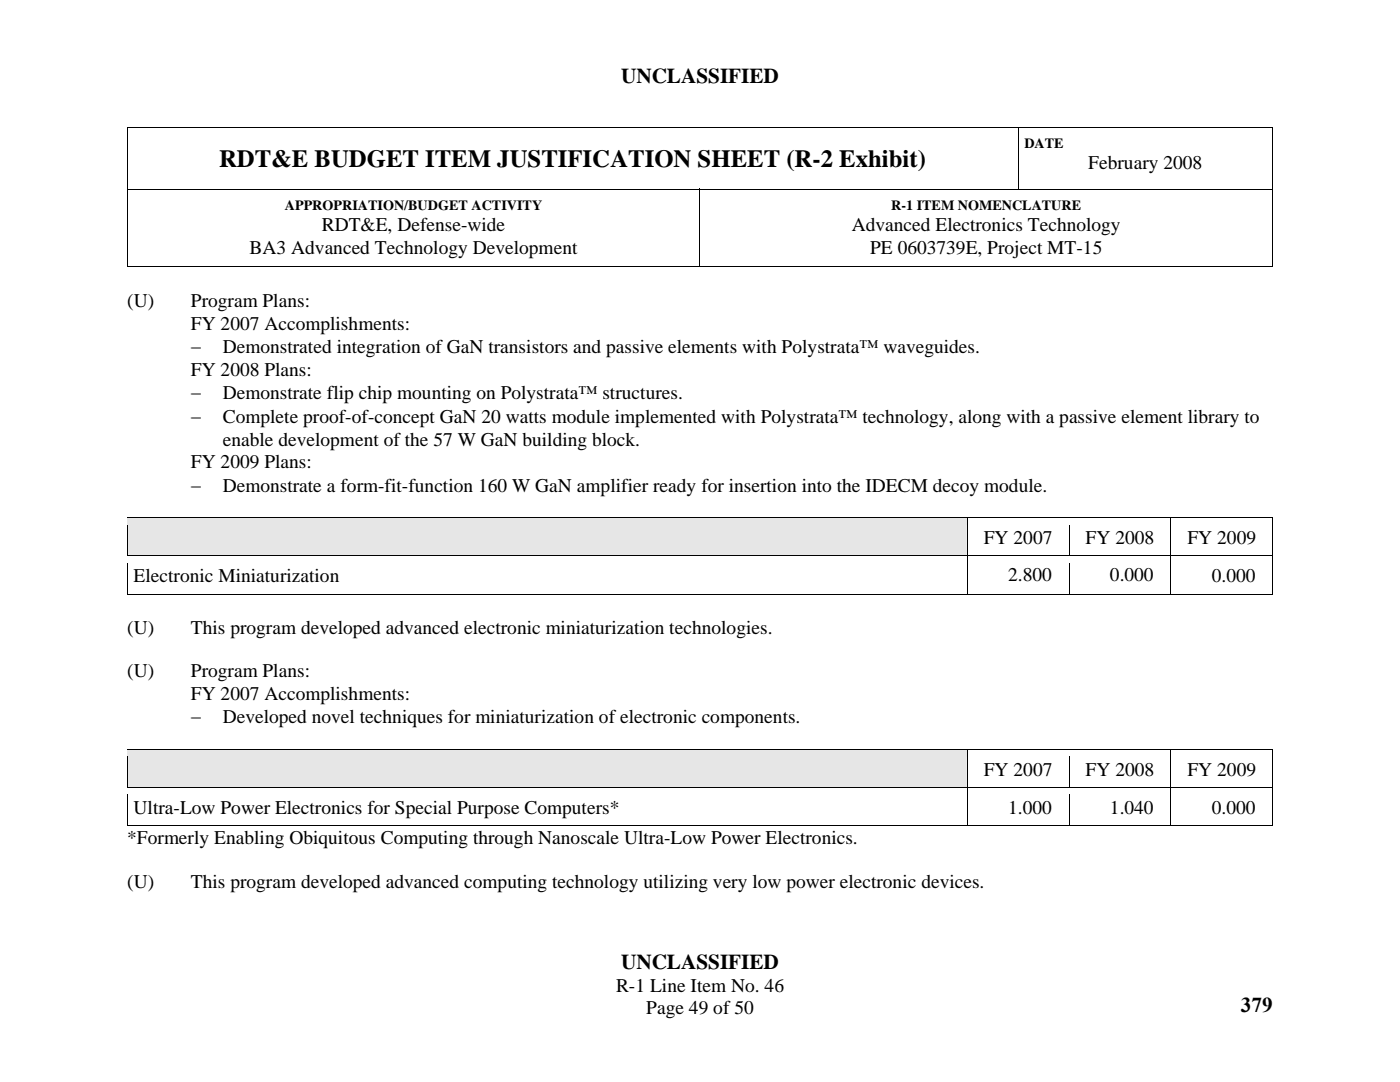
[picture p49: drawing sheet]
<svg xmlns="http://www.w3.org/2000/svg" width="279mm" height="216mm" viewBox="0 0 279 216" stroke-linecap="round" stroke-linejoin="round" font-family="sans-serif">
<defs><g id="words">
<text font-size="4.9" x="43.7" y="33.4">RDT&amp;E BUDGET ITEM JUSTIFICATION SHEET (R-2 Exhibit)</text>
<g font-size="4.2">
<text x="124" y="16.6">UNCLASSIFIED</text>
<text x="124" y="193.3">UNCLASSIFIED</text>
<text x="247.6" y="201.9">379</text>
</g>
<g font-size="3.9">
<text x="217.2" y="33.7">February 2008</text>
<text x="64.2" y="46.2">RDT&amp;E, Defense-wide</text>
<text x="170" y="46.2">Advanced Electronics Technology</text>
<text x="49.8" y="50.6">BA3 Advanced Technology Development</text>
<text x="173.6" y="50.6">PE 0603739E, Project MT-15</text>
<text x="25.4" y="61.3">(U)</text>
<text x="38.1" y="61.3">Program Plans:</text>
<text x="38.1" y="65.8">FY 2007 Accomplishments:</text>
<text x="38.1" y="70.5">−</text>
<text x="44.4" y="70.5">Demonstrated integration of GaN transistors and passive elements with Polystrata™ waveguides.</text>
<text x="38.1" y="75">FY 2008 Plans:</text>
<text x="38.1" y="79.7">−</text>
<text x="44.4" y="79.7">Demonstrate flip chip mounting on Polystrata™ structures.</text>
<text x="38.1" y="84.5">−</text>
<text x="44.4" y="84.5">Complete proof-of-concept GaN 20 watts module implemented with Polystrata™ technology, along with a passive element library to</text>
<text x="44.4" y="88.9">enable development of the 57 W GaN building block.</text>
<text x="38.1" y="93.4">FY 2009 Plans:</text>
<text x="38.1" y="98.1">−</text>
<text x="44.4" y="98.1">Demonstrate a form-fit-function 160 W GaN amplifier ready for insertion into the IDECM decoy module.</text>
<text x="196.3" y="108.5">FY 2007</text>
<text x="216.7" y="108.5">FY 2008</text>
<text x="237" y="108.5">FY 2009</text>
<text x="26.7" y="116.1">Electronic Miniaturization</text>
<text x="201.2" y="115.9">2.800</text>
<text x="221.5" y="115.9">0.000</text>
<text x="241.8" y="116.1">0.000</text>
<text x="25.4" y="126.5">(U)</text>
<text x="38.1" y="126.5">This program developed advanced electronic miniaturization technologies.</text>
<text x="25.4" y="135.1">(U)</text>
<text x="38.1" y="135.1">Program Plans:</text>
<text x="38.1" y="139.6">FY 2007 Accomplishments:</text>
<text x="38.1" y="144.4">−</text>
<text x="44.4" y="144.4">Developed novel techniques for miniaturization of electronic components.</text>
<text x="196.3" y="154.9">FY 2007</text>
<text x="216.7" y="154.9">FY 2008</text>
<text x="237" y="154.9">FY 2009</text>
<text x="26.7" y="162.3">Ultra-Low Power Electronics for Special Purpose Computers*</text>
<text x="201.2" y="162.3">1.000</text>
<text x="221.5" y="162.3">1.040</text>
<text x="241.8" y="162.3">0.000</text>
<text x="25.4" y="168.5">*Formerly Enabling Obiquitous Computing through Nanoscale Ultra-Low Power Electronics.</text>
<text x="25.4" y="177.2">(U)</text>
<text x="38.1" y="177.2">This program developed advanced computing technology utilizing very low power electronic devices.</text>
<text x="122.9" y="197.8">R-1 Line Item No. 46</text>
<text x="129" y="202.3">Page 49 of 50</text>
</g>
<g font-size="2.8">
<text x="204.4" y="29.5">DATE</text>
<text x="56.9" y="42">APPROPRIATION/BUDGET ACTIVITY</text>
<text x="177.9" y="42">R-1 ITEM NOMENCLATURE</text>
</g>
</g></defs>
<path d="M25.3 25.4h.2v1.4h-.2zM25.3 37.6h.2v1.5h-.2zM139.6 37.6h.2v1.5h-.2zM203.1 25.4h.2v1.4h-.2zM253.9 25.4h.2v1.4h-.2zM253.9 25.4h.2v.2h-.2zM253.9 37.6h.2v1.5h-.2zM253.9 53h.2v.2h-.2z" fill="#000"/>
<path d="M25.3 25.5h177.8M25.4 26.8v10.8M25.4 39.1v14.1M25.5 37.7h114.1M139.7 39.1v14.1M139.8 37.7h114.1M203.2 26.8v10.8M203.3 25.5h50.6M254 26.8v10.8M254 39.1v14.1M25.3 53.1h114.3M139.8 53.1h114.1" fill="none" stroke="#000" stroke-width=".2"/>
<path d="M25.5 103.4h167.5v7.4h-167.5z" fill="#e6e6e6"/>
<path d="M26.7 109.4h165.1" fill="none" stroke="#e6e6e6" stroke-width=".4"/>
<g fill="#fff">
<path d="M193.1 103.4h20.2v7.4h-20.2z"/>
<path d="M194.3 104.9h17.8v4.4h-17.8z"/>
<path d="M213.4 103.4h20.2v7.4h-20.2z"/>
<path d="M214.6 104.9h17.8v4.4h-17.8z"/>
<path d="M233.8 103.4h20.1v7.4h-20.1z"/>
<path d="M234.9 104.9h17.8v4.4h-17.8z"/>
</g>
<path d="M25.3 103.2h.2v1.5h-.2z" fill="#000"/>
<path d="M25.3 103.3h167.7" fill="none" stroke="#000" stroke-width=".2"/>
<path d="M25.5 103.4h167.5v1.3h-167.5z" fill="#e6e6e6"/>
<path d="M193 103.2h.1v1.5h-.1z" fill="#000"/>
<path d="M193.1 103.3h20.2" fill="none" stroke="#000" stroke-width=".2"/>
<path d="M193.1 103.4h20.2v1.3h-20.2z" fill="#fff"/>
<path d="M213.3 103.2h.1v1.5h-.1z" fill="#000"/>
<path d="M213.4 103.3h20.2" fill="none" stroke="#000" stroke-width=".2"/>
<path d="M213.4 103.4h20.2v1.3h-20.2z" fill="#fff"/>
<path d="M233.6 103.2h.2v1.5h-.2z" fill="#000"/>
<path d="M233.8 103.3h20.1" fill="none" stroke="#000" stroke-width=".2"/>
<path d="M233.8 103.4h20.1v1.3h-20.1z" fill="#fff"/>
<path d="M253.9 103.2h.2v1.5h-.2zM253.9 103.2h.2v.2h-.2z" fill="#000"/>
<path d="M25.4 104.7v6.1M193 104.7v6.1M213.4 104.7v6.1M233.7 104.7v6.1M254 104.7v6.1" fill="none" stroke="#000" stroke-width=".2"/>
<g fill="#fff">
<path d="M25.5 111h167.5v7.5h-167.5z"/>
<path d="M26.7 112.5h165.1v4.5h-165.1z"/>
<path d="M193.1 111h20.2v7.5h-20.2z"/>
<path d="M194.3 112.3h15.6v4.5h-15.6z"/>
<path d="M194.3 116.8h15.6v.4h-15.6z"/>
<path d="M213.4 111h20.2v7.5h-20.2z"/>
<path d="M214.6 112.3h15.7v4.5h-15.7z"/>
<path d="M214.6 116.8h15.7v.4h-15.7z"/>
<path d="M233.8 111h20.1v7.5h-20.1z"/>
<path d="M234.9 112.5h15.7v4.5h-15.7z"/>
</g>
<path d="M25.3 110.8h.2v1.5h-.2z" fill="#000"/>
<path d="M25.5 110.9h167.5" fill="none" stroke="#000" stroke-width=".2"/>
<path d="M25.5 111h167.5v1.3h-167.5z" fill="#fff"/>
<path d="M193 110.8h.1v1.5h-.1z" fill="#000"/>
<path d="M193.1 110.9h20.2" fill="none" stroke="#000" stroke-width=".2"/>
<path d="M193.1 111h20.2v1.3h-20.2z" fill="#fff"/>
<path d="M213.3 110.8h.1v1.5h-.1z" fill="#000"/>
<path d="M213.4 110.9h20.2" fill="none" stroke="#000" stroke-width=".2"/>
<path d="M213.4 111h20.2v1.3h-20.2z" fill="#fff"/>
<path d="M233.6 110.8h.2v1.5h-.2z" fill="#000"/>
<path d="M233.8 110.9h20.1" fill="none" stroke="#000" stroke-width=".2"/>
<path d="M233.8 111h20.1v1.3h-20.1z" fill="#fff"/>
<path d="M253.9 110.8h.2v1.5h-.2zM253.9 118.5h.2v.2h-.2z" fill="#000"/>
<path d="M25.3 118.6h167.7M25.4 112.3v6.4M193 112.3v6.4M193.1 118.6h20.2M213.4 112.3v6.4M213.4 118.6h20.2M233.7 112.3v6.4M233.8 118.6h20.1M254 112.3v6.4" fill="none" stroke="#000" stroke-width=".2"/>
<g fill="#e6e6e6">
<path d="M25.5 149.6h167.5v7.5h-167.5z"/>
<path d="M26.7 151.4h165.1v4.4h-165.1z"/>
</g>
<g fill="#fff">
<path d="M193.1 149.6h20.2v7.5h-20.2z"/>
<path d="M194.3 151.4h17.8v4.4h-17.8z"/>
<path d="M213.4 149.6h20.2v7.5h-20.2z"/>
<path d="M214.6 151.4h17.8v4.4h-17.8z"/>
<path d="M233.8 149.6h20.1v7.5h-20.1z"/>
<path d="M234.9 151.4h17.8v4.4h-17.8z"/>
</g>
<path d="M25.3 149.5h.2v1.4h-.2z" fill="#000"/>
<path d="M25.3 149.6h167.7" fill="none" stroke="#000" stroke-width=".2"/>
<path d="M25.5 149.6h167.5v1.3h-167.5z" fill="#e6e6e6"/>
<path d="M193 149.5h.1v1.4h-.1z" fill="#000"/>
<path d="M193.1 149.6h20.2" fill="none" stroke="#000" stroke-width=".2"/>
<path d="M193.1 149.6h20.2v1.3h-20.2z" fill="#fff"/>
<path d="M213.3 149.5h.1v1.4h-.1z" fill="#000"/>
<path d="M213.4 149.6h20.2" fill="none" stroke="#000" stroke-width=".2"/>
<path d="M213.4 149.6h20.2v1.3h-20.2z" fill="#fff"/>
<path d="M233.6 149.5h.2v1.4h-.2z" fill="#000"/>
<path d="M233.8 149.6h20.1" fill="none" stroke="#000" stroke-width=".2"/>
<path d="M233.8 149.6h20.1v1.3h-20.1z" fill="#fff"/>
<path d="M253.9 149.5h.2v1.4h-.2zM253.9 149.5h.2v.1h-.2z" fill="#000"/>
<path d="M25.4 150.9v6.2M193 150.9v6.2M213.4 150.9v6.2M233.7 150.9v6.2M254 150.9v6.2" fill="none" stroke="#000" stroke-width=".2"/>
<g fill="#fff">
<path d="M25.5 157.3h167.5v7.4h-167.5z"/>
<path d="M26.7 158.7h165.1v4.5h-165.1z"/>
<path d="M193.1 157.3h20.2v7.4h-20.2z"/>
<path d="M194.3 158.7h15.6v4.5h-15.6z"/>
<path d="M213.4 157.3h20.2v7.4h-20.2z"/>
<path d="M214.6 158.7h15.7v4.5h-15.7z"/>
<path d="M233.8 157.3h20.1v7.4h-20.1z"/>
<path d="M234.9 158.7h15.7v4.5h-15.7z"/>
</g>
<path d="M25.3 157.1h.2v1.4h-.2z" fill="#000"/>
<path d="M25.5 157.2h167.5" fill="none" stroke="#000" stroke-width=".2"/>
<path d="M25.5 157.3h167.5v1.2h-167.5z" fill="#fff"/>
<path d="M193 157.1h.1v1.4h-.1z" fill="#000"/>
<path d="M193.1 157.2h20.2" fill="none" stroke="#000" stroke-width=".2"/>
<path d="M193.1 157.3h20.2v1.2h-20.2z" fill="#fff"/>
<path d="M213.3 157.1h.1v1.4h-.1z" fill="#000"/>
<path d="M213.4 157.2h20.2" fill="none" stroke="#000" stroke-width=".2"/>
<path d="M213.4 157.3h20.2v1.2h-20.2z" fill="#fff"/>
<path d="M233.6 157.1h.2v1.4h-.2z" fill="#000"/>
<path d="M233.8 157.2h20.1" fill="none" stroke="#000" stroke-width=".2"/>
<path d="M233.8 157.3h20.1v1.2h-20.1z" fill="#fff"/>
<path d="M253.9 157.1h.2v1.4h-.2zM253.9 164.7h.2v.2h-.2z" fill="#000"/>
<path d="M25.4 158.5v6.4M193 158.5v6.4M213.4 158.5v6.4M233.7 158.5v6.4M254 158.5v6.4M25.3 164.8h167.7M193.1 164.8h20.2M213.4 164.8h20.2M233.8 164.8h20.1" fill="none" stroke="#000" stroke-width=".2"/>
<use href="#words"/>
</svg>
